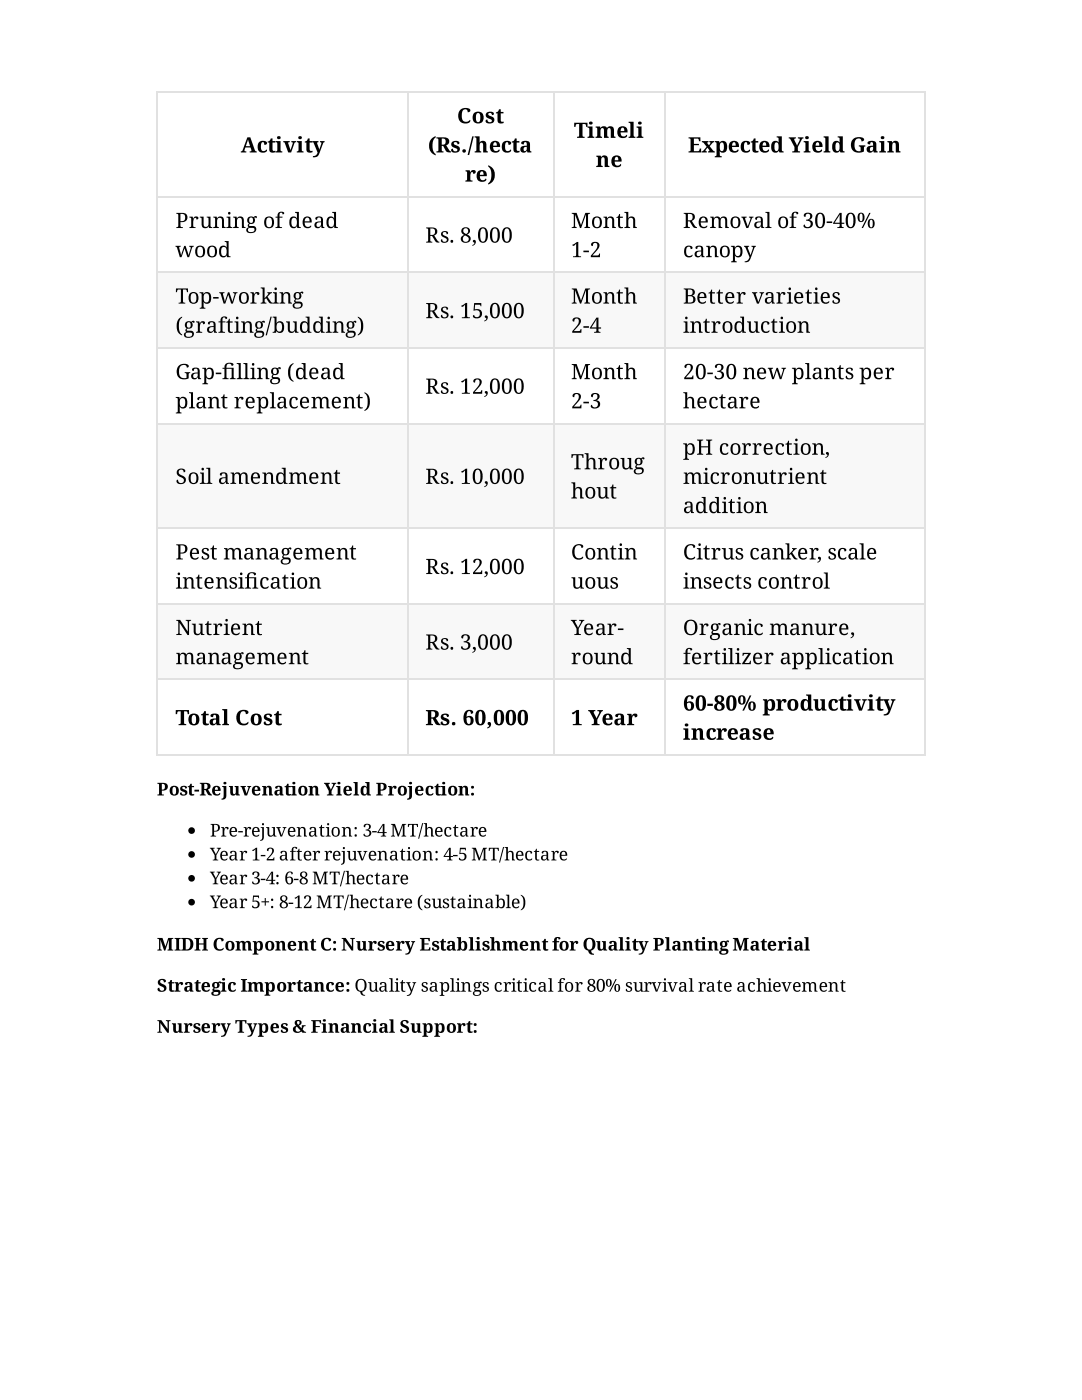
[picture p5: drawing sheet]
<svg xmlns="http://www.w3.org/2000/svg" width="216mm" height="279mm" viewBox="0 0 216 279" stroke-linecap="round" stroke-linejoin="round" font-family="sans-serif">
<defs><g id="words">
<g font-size="4.2">
<text x="91.2" y="24.6">Cost</text>
<text x="114.5" y="27.5">Timeli</text>
<text x="48" y="30.4">Activity</text>
<text x="85.4" y="30.4">(Rs./hecta</text>
<text x="118.9" y="33.3">ne</text>
<text x="137.3" y="30.4">Expected Yield Gain</text>
<text x="92.8" y="36.2">re)</text>
<text x="35" y="45.5">Pruning of dead</text>
<text x="113.9" y="45.5">Month</text>
<text x="136.3" y="45.5">Removal of 30-40%</text>
<text x="35" y="51.3">wood</text>
<text x="84.9" y="48.4">Rs. 8,000</text>
<text x="113.9" y="51.3">1-2</text>
<text x="136.3" y="51.3">canopy</text>
<text x="35" y="60.6">Top-working</text>
<text x="84.9" y="63.5">Rs. 15,000</text>
<text x="113.9" y="60.6">Month</text>
<text x="136.3" y="60.6">Better varieties</text>
<text x="35" y="66.4">(grafting/budding)</text>
<text x="113.9" y="66.4">2-4</text>
<text x="136.3" y="66.4">introduction</text>
<text x="35" y="75.7">Gap-fi lling (dead</text>
<text x="113.9" y="75.7">Month</text>
<text x="136.3" y="75.7">20-30 new plants per</text>
<text x="35" y="81.5">plant replacement)</text>
<text x="84.9" y="78.6">Rs. 12,000</text>
<text x="113.9" y="81.5">2-3</text>
<text x="136.3" y="81.5">hectare</text>
<text x="113.9" y="93.7">Throug</text>
<text x="136.3" y="90.8">pH correction,</text>
<text x="35" y="96.6">Soil amendment</text>
<text x="84.9" y="96.6">Rs. 10,000</text>
<text x="113.9" y="99.5">hout</text>
<text x="136.3" y="96.6">micronutrient</text>
<text x="136.3" y="102.4">addition</text>
<text x="35" y="111.7">Pest management</text>
<text x="113.9" y="111.7">Contin</text>
<text x="136.3" y="111.7">Citrus canker, scale</text>
<text x="35" y="117.5">intensifi cation</text>
<text x="84.9" y="114.6">Rs. 12,000</text>
<text x="113.9" y="117.5">uous</text>
<text x="136.3" y="117.5">insects control</text>
<text x="35" y="126.7">Nutrient</text>
<text x="84.9" y="129.6">Rs. 3,000</text>
<text x="113.9" y="126.7">Year-</text>
<text x="136.3" y="126.7">Organic manure,</text>
<text x="35" y="132.6">management</text>
<text x="113.9" y="132.6">round</text>
<text x="136.3" y="132.6">fertilizer application</text>
<text x="136.3" y="141.8">60-80% productivity</text>
<text x="35" y="144.7">Total Cost</text>
<text x="84.9" y="144.7">Rs. 60,000</text>
<text x="113.9" y="144.7">1 Year</text>
<text x="136.3" y="147.6">increase</text>
</g>
<g font-size="3.5">
<text x="31.3" y="158.8">Post-Rejuvenation Yield Projection:</text>
<text x="41.9" y="167">Pre-rejuvenation: 3-4 MT/hectare</text>
<text x="41.9" y="171.7">Year 1-2 after rejuvenation: 4-5 MT/hectare</text>
<text x="41.9" y="176.5">Year 3-4: 6-8 MT/hectare</text>
<text x="41.9" y="181.2">Year 5+: 8-12 MT/hectare (sustainable)</text>
<text x="31.3" y="189.7">MIDH Component C: Nursery Establishment for Quality Planting Material</text>
<text x="31.3" y="197.9">Strategic Importance: Quality saplings critical for 80% survival rate achievement</text>
<text x="31.3" y="206.1">Nursery Types &amp; Financial Support:</text>
</g>
</g></defs>
<g fill="#f6f8fa">
<path d="M31.5 54.5h49.7v15.1h-49.7z"/>
<path d="M81.2 54.5h29.1v15.1h-29.1z"/>
<path d="M110.3 54.5h22.5v15.1h-22.5z"/>
<path d="M132.8 54.5h51.6v15.1h-51.6z"/>
</g>
<g fill="#fff">
<path d="M31.5 69.6h49.7v15.1h-49.7z"/>
<path d="M81.2 69.6h29.1v15.1h-29.1z"/>
<path d="M110.3 69.6h22.5v15.1h-22.5z"/>
<path d="M132.8 69.6h51.6v15.1h-51.6z"/>
</g>
<g fill="#f6f8fa">
<path d="M31.5 84.7h49.7v20.9h-49.7z"/>
<path d="M81.2 84.7h29.1v20.9h-29.1z"/>
<path d="M110.3 84.7h22.5v20.9h-22.5z"/>
<path d="M132.8 84.7h51.6v20.9h-51.6z"/>
</g>
<g fill="#fff">
<path d="M31.5 105.6h49.7v15h-49.7z"/>
<path d="M81.2 105.6h29.1v15h-29.1z"/>
<path d="M110.3 105.6h22.5v15h-22.5z"/>
<path d="M132.8 105.6h51.6v15h-51.6z"/>
</g>
<g fill="#f6f8fa">
<path d="M31.5 120.6h49.7v15.1h-49.7z"/>
<path d="M81.2 120.6h29.1v15.1h-29.1z"/>
<path d="M110.3 120.6h22.5v15.1h-22.5z"/>
<path d="M132.8 120.6h51.6v15.1h-51.6z"/>
</g>
<g fill="#fff">
<path d="M31.5 135.7h49.7v15.1h-49.7z"/>
<path d="M81.2 135.7h29.1v15.1h-29.1z"/>
<path d="M110.3 135.7h22.5v15.1h-22.5z"/>
<path d="M132.8 135.7h51.6v15.1h-51.6z"/>
</g>
<g fill="none" stroke="#dfe2e5" stroke-width=".26">
<path d="M31.2 18.4h153.5M31.4 18.3v132.5M81.4 18.3v132.5M110.5 18.3v132.5M132.7 18.3v132.5M184.5 18.3v132.5M31.2 39.3h153.5M31.2 54.4h153.5M31.2 69.5h153.5M31.2 84.5h153.5M31.2 105.4h153.5M31.2 120.5h153.5"/>
<path d="M31.2 135.6h153.5M31.2 150.7h153.5"/>
</g>
<g fill="#000">
<circle cx="38.2" cy="170.5" r=".66"/>
<circle cx="38.2" cy="165.8" r=".66"/>
<circle cx="38.2" cy="175.3" r=".66"/>
<circle cx="38.2" cy="180" r=".66"/>
</g>
<use href="#words"/>
</svg>
